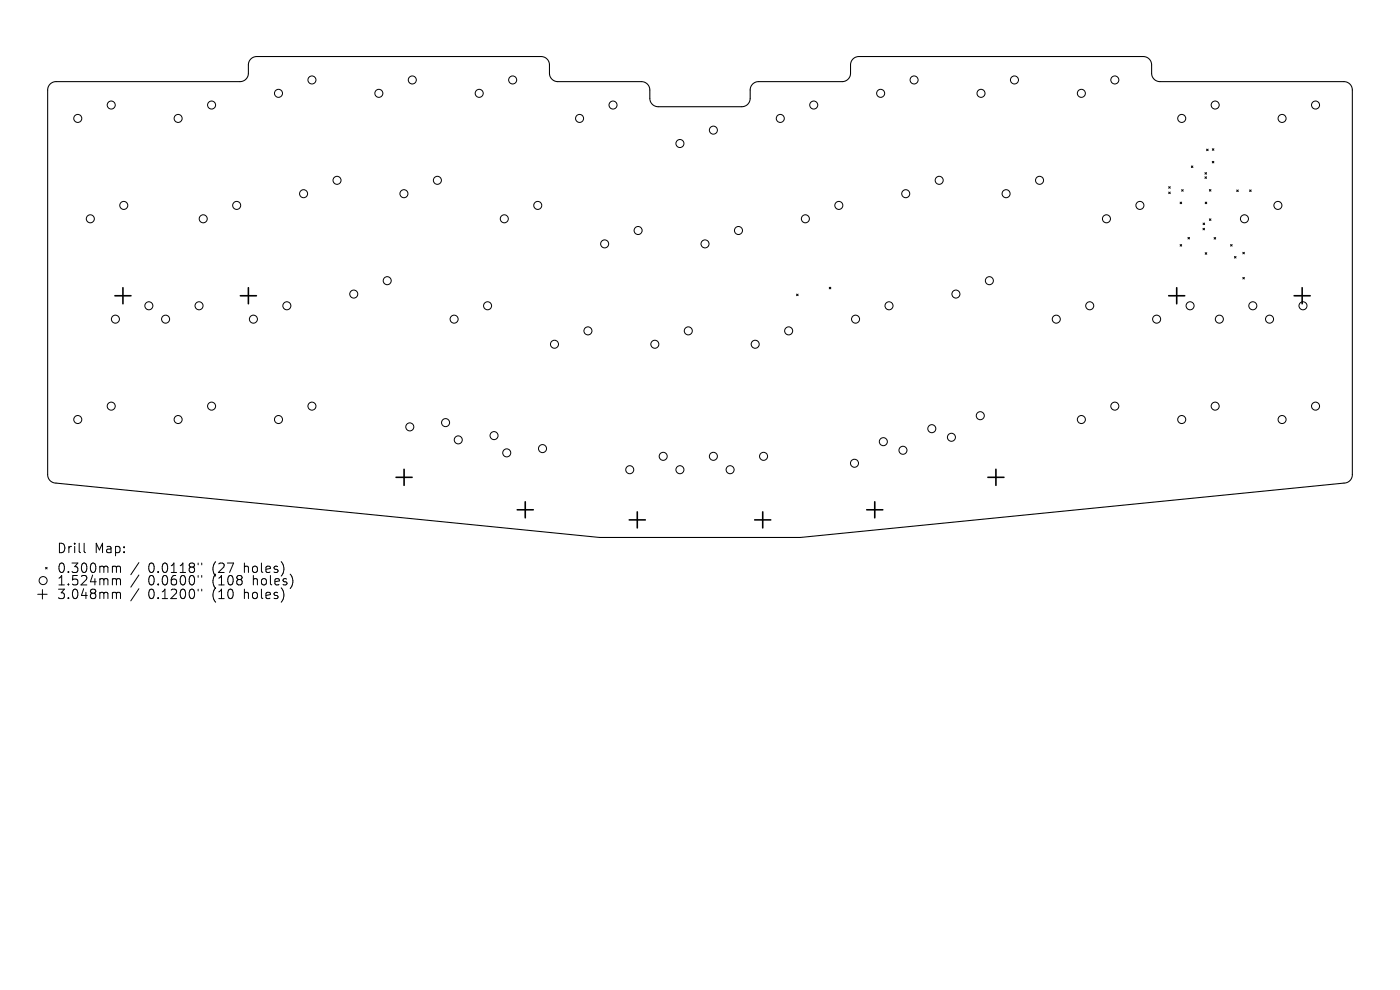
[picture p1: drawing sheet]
<svg xmlns="http://www.w3.org/2000/svg" width="297mm" height="210mm" viewBox="0 0 297 210" stroke-linecap="round" stroke-linejoin="round" font-family="sans-serif">
<defs><g id="words">
<g font-size="2.8">
<text x="12" y="117.6">Drill</text>
<text x="20" y="117.6">Map:</text>
<text x="12" y="121.8">0.300mm</text>
<text x="12" y="124.5">1.524mm</text>
<text x="31.4" y="121.8">0.0118&quot;</text>
<text x="31.4" y="124.5">0.0600&quot;</text>
<text x="45.2" y="121.8">(27</text>
<text x="45.2" y="124.5">(108</text>
<text x="52" y="121.8">holes)</text>
<text x="53.9" y="124.5">holes)</text>
<text x="12" y="127.4">3.048mm</text>
<text x="31.4" y="127.4">0.1200&quot;</text>
<text x="45.2" y="127.4">(10</text>
<text x="52" y="127.4">holes)</text>
</g>
</g></defs>
<path d="M10.6 17.8l.5-.3 .8-.2h39a1.77 1.77 0 0 0 1.8-1.8v-1.7a1.77 1.77 0 0 1 1.8-1.8h60.3a1.77 1.77 0 0 1 1.8 1.8v1.7a1.77 1.77 0 0 0 1.7 1.8h17.8a1.77 1.77 0 0 1 1.8 1.8v1.8a1.77 1.77 0 0 0 1.7 1.7h17.8a1.77 1.77 0 0 0 1.7-1.7v-1.8a1.77 1.77 0 0 1 1.8-1.8h17.8a1.77 1.77 0 0 0 1.7-1.8v-1.7a1.77 1.77 0 0 1 1.8-1.8h60.3a1.77 1.77 0 0 1 1.8 1.8v1.7a1.77 1.77 0 0 0 1.8 1.8h39a1.78 1.78 0 0 1 1.8 1.8v81.6a1.78 1.78 0 0 1-1.8 1.8l-115.3 11.5h-42.6l-115.3-11.5a1.77 1.77 0 0 1-1.8-1.8v-81.6l.1-.6z" fill="none" stroke="#000" stroke-width=".22"/>
<g fill="none" stroke="#000" stroke-width=".21">
<path d="M247.9 39.6l.4 .3M248.3 39.6l-.4 .3M252.7 35.2l.4 .3M253.1 35.2l-.4 .3M255.6 37.5l.4 .3M255.6 36.6l.4 .3M256 37.5l-.4 .3M256 36.6l-.4 .3M256 31.6l.3 .4M256.3 31.6l-.3 .4M257.2 34.2l.3 .4M257.2 31.5l.3 .4"/>
<path d="M257.5 34.2l-.3 .4M257.5 31.5l-.3 .4M247.9 40.7l.4 .4M248.3 40.7l-.4 .4M250.4 42.9l.3 .3M250.4 51.9l.3 .3M250.7 40.2l.3 .4M250.7 42.9l-.3 .3M250.7 51.9l-.3 .3M251 40.2l-.3 .4M252 50.4l.3 .3M252.3 50.4l-.3 .3"/>
<path d="M255.2 48.4l.3 .4M255.2 47.3l.4 .4M255.5 48.4l-.3 .4M255.6 47.3l-.4 .4M255.7 42.9l.3 .3M255.7 53.6l.3 .3M256 42.9l-.3 .3M256 53.6l-.3 .3M256.6 40.2l.3 .3M256.6 46.4l.3 .4M256.9 40.2l-.3 .3M256.9 46.4l-.3 .4"/>
<path d="M257.6 50.4l.3 .3M257.9 50.4l-.3 .3M261.1 51.9l.3 .3M261.4 51.9l-.3 .3M261.9 54.4l.3 .3M262.2 54.4l-.3 .3M262.4 40.3l.3 .3M262.7 40.3l-.3 .3M263.7 53.5l.3 .4M263.7 58.8l.3 .4M264 53.5l-.3 .4M264 58.8l-.3 .4"/>
<path d="M265.1 40.3l.3 .3M265.4 40.3l-.3 .3M169 62.4l.3 .3M169.3 62.4l-.3 .3M175.9 60.9l.4 .4M176.3 60.9l-.4 .4M17.8 115.2v1.8l.3 .2M29.5 119.3l-1.7 2.6M42 119.4v.4M42.8 119.4v.4M8 126.1h2M9 125.1v2"/>
<path d="M9.7 120.4l.3 .3M10 120.4l-.3 .3M24.1 120.1h.3l.3 .3M24.1 122.7h.3l.3 .3M24.1 125.6h.3l.3 .3M24.7 120.4l.3-.3 .5 .1 .1 1.2M24.7 120.4v1M24.7 123v1.1M24.7 125.9v1.1M24.7 123l.3-.3 .5 .1 .1 1.3M24.7 125.9l.3-.3 .5 .1 .1 1.3M29.5 122l-1.7 2.6"/>
<path d="M29.5 124.9l-1.7 2.6M42 122.1v.4M42 125v.4M42.8 122.1v.4M42.8 125v.4"/>
<circle cx="59.1" cy="19.8" r=".85"/>
<circle cx="66.2" cy="17" r=".85"/>
<circle cx="80.4" cy="19.8" r=".85"/>
<circle cx="87.5" cy="17" r=".85"/>
<circle cx="101.7" cy="19.8" r=".85"/>
<circle cx="108.8" cy="17" r=".85"/>
<circle cx="186.8" cy="19.8" r=".85"/>
<circle cx="193.9" cy="17" r=".85"/>
<circle cx="208.1" cy="19.8" r=".85"/>
<circle cx="215.2" cy="17" r=".85"/>
<circle cx="229.4" cy="19.8" r=".85"/>
<circle cx="236.5" cy="17" r=".85"/>
<circle cx="16.5" cy="25.1" r=".85"/>
<circle cx="23.6" cy="22.3" r=".85"/>
<circle cx="37.8" cy="25.1" r=".85"/>
<circle cx="44.9" cy="22.3" r=".85"/>
<circle cx="71.5" cy="38.3" r=".85"/>
<circle cx="92.8" cy="38.3" r=".85"/>
<circle cx="123" cy="25.1" r=".85"/>
<circle cx="130" cy="22.3" r=".85"/>
<circle cx="144.2" cy="30.4" r=".85"/>
<circle cx="151.3" cy="27.6" r=".85"/>
<circle cx="165.5" cy="25.1" r=".85"/>
<circle cx="172.6" cy="22.3" r=".85"/>
<circle cx="199.2" cy="38.3" r=".85"/>
<circle cx="220.5" cy="38.3" r=".85"/>
<circle cx="250.7" cy="25.1" r=".85"/>
<circle cx="257.8" cy="22.3" r=".85"/>
<circle cx="272" cy="25.1" r=".85"/>
<circle cx="279.1" cy="22.3" r=".85"/>
<circle cx="19.2" cy="46.4" r=".85"/>
<circle cx="26.3" cy="43.6" r=".85"/>
<circle cx="43.1" cy="46.4" r=".85"/>
<circle cx="50.2" cy="43.6" r=".85"/>
<circle cx="64.4" cy="41.1" r=".85"/>
<circle cx="82.1" cy="59.5" r=".85"/>
<circle cx="85.7" cy="41.1" r=".85"/>
<circle cx="107" cy="46.4" r=".85"/>
<circle cx="114.1" cy="43.6" r=".85"/>
<circle cx="128.3" cy="51.7" r=".85"/>
<circle cx="135.4" cy="48.9" r=".85"/>
<circle cx="149.6" cy="51.7" r=".85"/>
<circle cx="156.7" cy="48.9" r=".85"/>
<circle cx="170.9" cy="46.4" r=".85"/>
<circle cx="178" cy="43.6" r=".85"/>
<circle cx="192.1" cy="41.1" r=".85"/>
<circle cx="209.9" cy="59.5" r=".85"/>
<circle cx="213.4" cy="41.1" r=".85"/>
<circle cx="234.7" cy="46.4" r=".85"/>
<circle cx="241.8" cy="43.6" r=".85"/>
<circle cx="264" cy="46.4" r=".85"/>
<circle cx="271.1" cy="43.6" r=".85"/>
<circle cx="24.5" cy="67.7" r=".85"/>
<circle cx="31.6" cy="64.9" r=".85"/>
<circle cx="35.1" cy="67.7" r=".85"/>
<circle cx="42.2" cy="64.9" r=".85"/>
<circle cx="53.8" cy="67.7" r=".85"/>
<circle cx="60.9" cy="64.9" r=".85"/>
<circle cx="75" cy="62.4" r=".85"/>
<circle cx="96.3" cy="67.7" r=".85"/>
<circle cx="103.4" cy="64.9" r=".85"/>
<circle cx="117.6" cy="73" r=".85"/>
<circle cx="124.7" cy="70.2" r=".85"/>
<circle cx="138.9" cy="73" r=".85"/>
<circle cx="146" cy="70.2" r=".85"/>
<circle cx="160.2" cy="73" r=".85"/>
<circle cx="167.3" cy="70.2" r=".85"/>
<circle cx="181.5" cy="67.7" r=".85"/>
<circle cx="188.6" cy="64.9" r=".85"/>
<circle cx="202.8" cy="62.4" r=".85"/>
<circle cx="224.1" cy="67.7" r=".85"/>
<circle cx="231.2" cy="64.9" r=".85"/>
<circle cx="245.4" cy="67.7" r=".85"/>
<circle cx="252.5" cy="64.9" r=".85"/>
<circle cx="258.7" cy="67.7" r=".85"/>
<circle cx="265.8" cy="64.9" r=".85"/>
<circle cx="269.3" cy="67.7" r=".85"/>
<circle cx="276.4" cy="64.9" r=".85"/>
<circle cx="16.5" cy="89" r=".85"/>
<circle cx="23.6" cy="86.2" r=".85"/>
<circle cx="37.8" cy="89" r=".85"/>
<circle cx="44.9" cy="86.2" r=".85"/>
<circle cx="59.1" cy="89" r=".85"/>
<circle cx="66.2" cy="86.2" r=".85"/>
<circle cx="86.9" cy="90.6" r=".85"/>
<circle cx="94.5" cy="89.7" r=".85"/>
<circle cx="97.2" cy="93.3" r=".85"/>
<circle cx="104.8" cy="92.4" r=".85"/>
<circle cx="107.5" cy="96.1" r=".85"/>
<circle cx="115.1" cy="95.2" r=".85"/>
<circle cx="133.6" cy="99.6" r=".85"/>
<circle cx="140.7" cy="96.8" r=".85"/>
<circle cx="144.2" cy="99.6" r=".85"/>
<circle cx="151.3" cy="96.8" r=".85"/>
<circle cx="154.9" cy="99.6" r=".85"/>
<circle cx="162" cy="96.8" r=".85"/>
<circle cx="181.3" cy="98.3" r=".85"/>
<circle cx="187.4" cy="93.7" r=".85"/>
<circle cx="191.6" cy="95.5" r=".85"/>
<circle cx="197.7" cy="90.9" r=".85"/>
<circle cx="201.8" cy="92.8" r=".85"/>
<circle cx="208" cy="88.2" r=".85"/>
<circle cx="229.4" cy="89" r=".85"/>
<circle cx="236.5" cy="86.2" r=".85"/>
<circle cx="250.7" cy="89" r=".85"/>
<circle cx="257.8" cy="86.2" r=".85"/>
<circle cx="272" cy="89" r=".85"/>
<circle cx="279.1" cy="86.2" r=".85"/>
<circle cx="9.1" cy="123.2" r=".85"/>
</g>
<g fill="none" stroke="#000" stroke-width=".34">
<path d="M24.4 62.7h3.4M26.1 61v3.4M51 62.7h3.4M52.7 61v3.4M247.9 62.7h3.4M249.6 61v3.4M274.5 62.7h3.4M276.2 61v3.4M85.7 99.5v3.5M211.3 99.5v3.5M84 101.3h3.4M109.7 108.1h3.4"/>
<path d="M111.4 106.4v3.4M133.5 110.3h3.4M135.2 108.6v3.4M160.1 110.3h3.4M161.8 108.6v3.4M183.9 108.1h3.4M185.6 106.4v3.4M209.6 101.3h3.4"/>
</g>
<use href="#words"/>
</svg>
